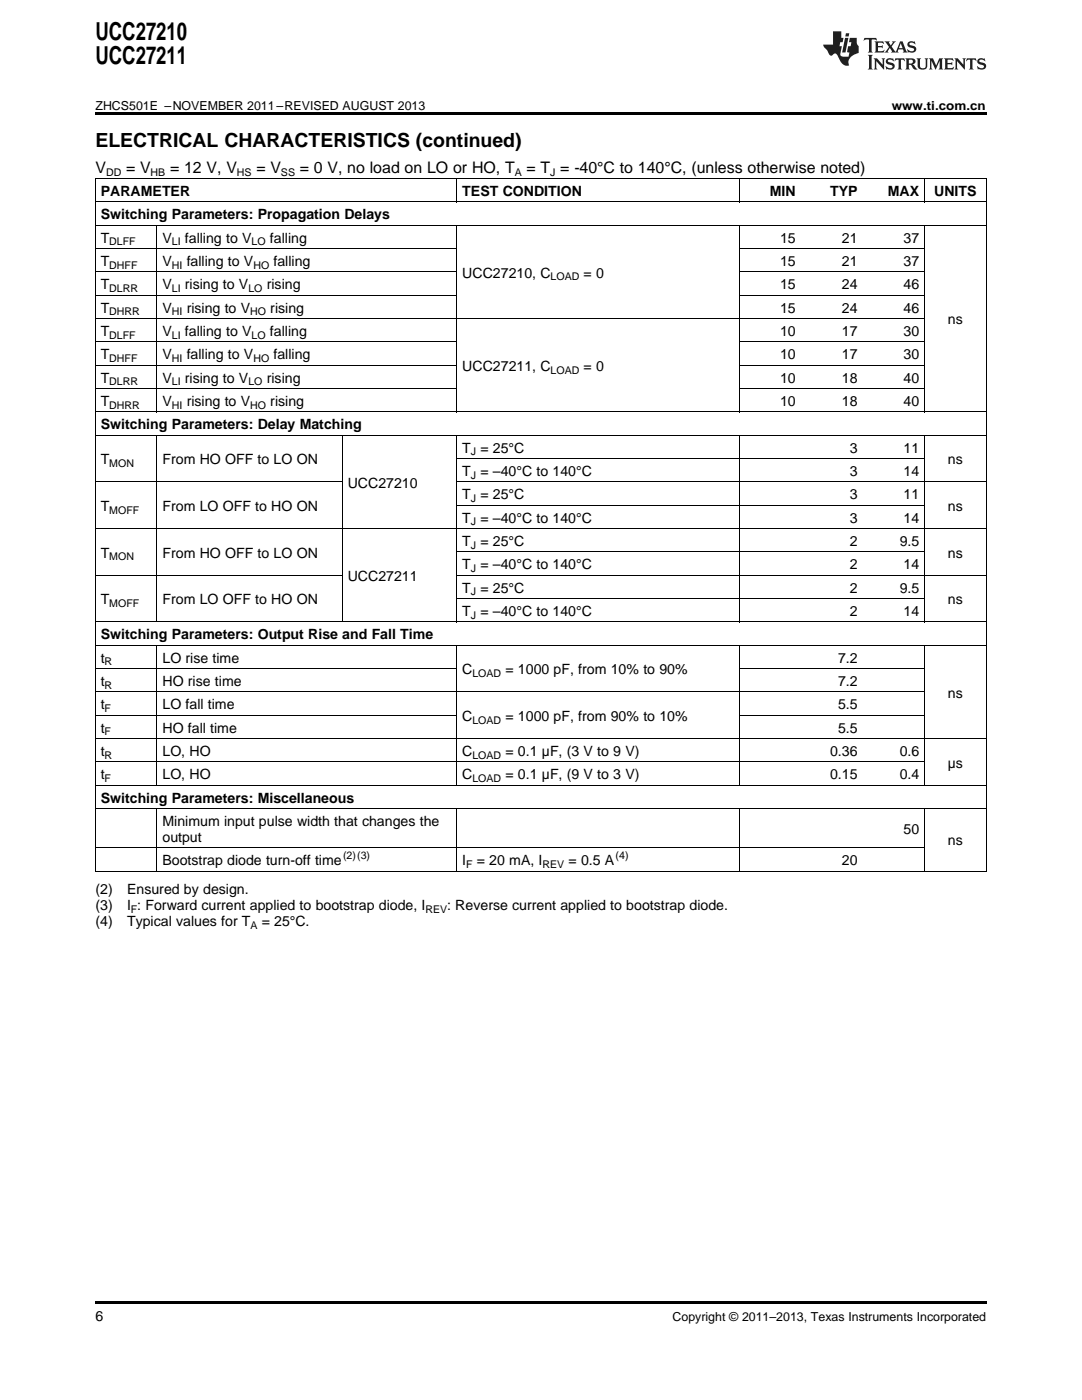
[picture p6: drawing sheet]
<svg xmlns="http://www.w3.org/2000/svg" width="216mm" height="279mm" viewBox="0 0 216 279" stroke-linecap="round" stroke-linejoin="round" font-family="sans-serif">
<defs><g id="words">
<g font-size="4.9">
<text x="19" y="7.9">UCC27210</text>
<text x="19" y="12.8">UCC27211</text>
</g>
<text font-size="3.9" x="19" y="29.3">ELECTRICAL CHARACTERISTICS (continued)</text>
<g font-size="3.2">
<text x="19" y="34.4">V</text>
<text x="25.2" y="34.4">= V</text>
<text x="33.9" y="34.4">= 12 V, V</text>
<text x="51.2" y="34.4">= V</text>
<text x="59.8" y="34.4">= 0 V, no load on LO or HO, T</text>
<text x="105.1" y="34.4">= T = -40°C to 140°C, (unless otherwise noted)</text>
</g>
<g font-size="2.8">
<text x="20.1" y="39.1">PARAMETER</text>
<text x="92.3" y="39.1">TEST CONDITION</text>
<text x="153.6" y="39.1">MIN</text>
<text x="165.6" y="39.1">TYP</text>
<text x="177.2" y="39.1">MAX</text>
<text x="186.4" y="39.1">UNITS</text>
<text x="20.1" y="43.7">Switching Parameters: Propagation Delays</text>
<text x="20.1" y="48.4">T</text>
<text x="20.1" y="53.1">T</text>
<text x="32.4" y="48.4">V</text>
<text x="32.4" y="53.1">V</text>
<text x="36.9" y="48.4">falling to V</text>
<text x="37.3" y="53.1">falling to V</text>
<text x="53.9" y="48.4">falling</text>
<text x="54.6" y="53.1">falling</text>
<text x="155.6" y="48.4">15</text>
<text x="155.6" y="53.1">15</text>
<text x="168" y="48.4">21</text>
<text x="168" y="53.1">21</text>
<text x="180.3" y="48.4">37</text>
<text x="180.3" y="53.1">37</text>
<text x="20.1" y="57.7">T</text>
<text x="32.4" y="57.7">V</text>
<text x="36.9" y="57.7">rising to V</text>
<text x="53.2" y="57.7">rising</text>
<text x="92.3" y="55.4">UCC27210, C</text>
<text x="116.5" y="55.4">= 0</text>
<text x="155.6" y="57.7">15</text>
<text x="168" y="57.7">24</text>
<text x="180.3" y="57.7">46</text>
<text x="20.1" y="62.4">T</text>
<text x="32.4" y="62.4">V</text>
<text x="37.3" y="62.4">rising to V</text>
<text x="53.9" y="62.4">rising</text>
<text x="155.6" y="62.4">15</text>
<text x="168" y="62.4">24</text>
<text x="180.3" y="62.4">46</text>
<text x="189.2" y="64.7">ns</text>
<text x="20.1" y="67">T</text>
<text x="20.1" y="71.7">T</text>
<text x="32.4" y="67">V</text>
<text x="32.4" y="71.7">V</text>
<text x="36.9" y="67">falling to V</text>
<text x="37.3" y="71.7">falling to V</text>
<text x="53.9" y="67">falling</text>
<text x="54.6" y="71.7">falling</text>
<text x="155.6" y="67">10</text>
<text x="155.6" y="71.7">10</text>
<text x="168" y="67">17</text>
<text x="168" y="71.7">17</text>
<text x="180.3" y="67">30</text>
<text x="180.3" y="71.7">30</text>
<text x="20.1" y="76.3">T</text>
<text x="32.4" y="76.3">V</text>
<text x="36.9" y="76.3">rising to V</text>
<text x="53.2" y="76.3">rising</text>
<text x="92.3" y="74">UCC27211, C</text>
<text x="116.5" y="74">= 0</text>
<text x="155.6" y="76.3">10</text>
<text x="168" y="76.3">18</text>
<text x="180.3" y="76.3">40</text>
<text x="20.1" y="81">T</text>
<text x="32.4" y="81">V</text>
<text x="37.3" y="81">rising to V</text>
<text x="53.9" y="81">rising</text>
<text x="155.6" y="81">10</text>
<text x="168" y="81">18</text>
<text x="180.3" y="81">40</text>
<text x="20.1" y="85.7">Switching Parameters: Delay Matching</text>
<text x="20.1" y="92.6">T</text>
<text x="32.4" y="92.6">From HO OFF to LO ON</text>
<text x="92.3" y="90.3">T = 25°C</text>
<text x="92.3" y="95">T = –40°C to 140°C</text>
<text x="169.5" y="90.3">3</text>
<text x="169.5" y="95">3</text>
<text x="180.3" y="90.3">11</text>
<text x="180.3" y="95">14</text>
<text x="189.2" y="92.6">ns</text>
<text x="20.1" y="102">T</text>
<text x="32.4" y="102">From LO OFF to HO ON</text>
<text x="69.4" y="97.3">UCC27210</text>
<text x="92.3" y="99.6">T = 25°C</text>
<text x="169.5" y="99.6">3</text>
<text x="180.3" y="99.6">11</text>
<text x="189.2" y="102">ns</text>
<text x="92.3" y="104.3">T = –40°C to 140°C</text>
<text x="169.5" y="104.3">3</text>
<text x="180.3" y="104.3">14</text>
<text x="20.1" y="111.3">T</text>
<text x="32.4" y="111.3">From HO OFF to LO ON</text>
<text x="92.3" y="108.9">T = 25°C</text>
<text x="92.3" y="113.6">T = –40°C to 140°C</text>
<text x="169.5" y="108.9">2</text>
<text x="169.5" y="113.6">2</text>
<text x="179.5" y="108.9">9.5</text>
<text x="180.3" y="113.6">14</text>
<text x="189.2" y="111.3">ns</text>
<text x="69.4" y="115.9">UCC27211</text>
<text x="92.3" y="118.3">T = 25°C</text>
<text x="169.5" y="118.3">2</text>
<text x="179.5" y="118.3">9.5</text>
<text x="20.1" y="120.6">T</text>
<text x="32.4" y="120.6">From LO OFF to HO ON</text>
<text x="92.3" y="122.9">T = –40°C to 140°C</text>
<text x="169.5" y="122.9">2</text>
<text x="180.3" y="122.9">14</text>
<text x="189.2" y="120.6">ns</text>
<text x="20.1" y="127.6">Switching Parameters: Output Rise and Fall Time</text>
<text x="20.1" y="132.2">t</text>
<text x="20.1" y="136.9">t</text>
<text x="32.4" y="132.2">LO rise time</text>
<text x="32.4" y="136.9">HO rise time</text>
<text x="92.3" y="134.5">C</text>
<text x="100.9" y="134.5">= 1000 pF, from 10% to 90%</text>
<text x="167.2" y="132.2">7.2</text>
<text x="167.2" y="136.9">7.2</text>
<text x="20.1" y="141.5">t</text>
<text x="32.4" y="141.5">LO fall time</text>
<text x="92.3" y="143.9">C</text>
<text x="100.9" y="143.9">= 1000 pF, from 90% to 10%</text>
<text x="167.2" y="141.5">5.5</text>
<text x="189.2" y="139.2">ns</text>
<text x="20.1" y="146.2">t</text>
<text x="32.4" y="146.2">HO fall time</text>
<text x="167.2" y="146.2">5.5</text>
<text x="20.1" y="150.8">t</text>
<text x="20.1" y="155.5">t</text>
<text x="32.4" y="150.8">LO, HO</text>
<text x="32.4" y="155.5">LO, HO</text>
<text x="92.3" y="150.8">C</text>
<text x="92.3" y="155.5">C</text>
<text x="100.9" y="150.8">= 0.1 µF, (3 V to 9 V)</text>
<text x="100.9" y="155.5">= 0.1 µF, (9 V to 3 V)</text>
<text x="165.6" y="150.8">0.36</text>
<text x="165.6" y="155.5">0.15</text>
<text x="179.5" y="150.8">0.6</text>
<text x="179.5" y="155.5">0.4</text>
<text x="189.1" y="153.2">µs</text>
<text x="20.1" y="160.2">Switching Parameters: Miscellaneous</text>
<text x="32.4" y="164.8">Minimum input pulse width that changes the</text>
<text x="32.4" y="168">output</text>
<text x="180.3" y="166.4">50</text>
<text x="32.4" y="172.6">Bootstrap diode turn-off time</text>
<text x="92.3" y="172.6">I</text>
<text x="95.1" y="172.6">= 20 mA, I</text>
<text x="113.5" y="172.6">= 0.5 A</text>
<text x="168" y="172.6">20</text>
<text x="189.2" y="168.7">ns</text>
<text x="19" y="178.5">(2)</text>
<text x="25.4" y="178.5">Ensured by design.</text>
<text x="19" y="181.7">(3)</text>
<text x="19" y="184.9">(4)</text>
<text x="25.4" y="181.7">I : Forward current applied to bootstrap diode, I</text>
<text x="25.4" y="184.9">Typical values for T</text>
<text x="52.2" y="184.9">= 25°C.</text>
<text x="89.2" y="181.7">: Reverse current applied to bootstrap diode.</text>
<text x="19" y="263.6">6</text>
</g>
<g font-size="2.5">
<text x="19" y="21.9">ZHCS501E –NOVEMBER 2011–REVISED AUGUST 2013</text>
<text x="177.9" y="21.9">www.ti.com.cn</text>
<text x="134.2" y="263.6">Copyright © 2011–2013, Texas Instruments Incorporated</text>
</g>
<g font-size="2.1">
<text x="21.2" y="35.1">DD</text>
<text x="30.1" y="35.1">HB</text>
<text x="47.3" y="35.1">HS</text>
<text x="56.1" y="35.1">SS</text>
<text x="102.7" y="35.1">A</text>
<text x="109.8" y="35.1">J</text>
<text x="21.8" y="49">DLFF</text>
<text x="21.8" y="53.6">DHFF</text>
<text x="34.3" y="49">LI</text>
<text x="34.3" y="53.6">HI</text>
<text x="50.2" y="49">LO</text>
<text x="50.6" y="53.6">HO</text>
<text x="21.8" y="58.3">DLRR</text>
<text x="34.3" y="58.3">LI</text>
<text x="49.6" y="58.3">LO</text>
<text x="109.9" y="56">LOAD</text>
<text x="21.8" y="62.9">DHRR</text>
<text x="34.3" y="62.9">HI</text>
<text x="49.9" y="62.9">HO</text>
<text x="21.8" y="67.6">DLFF</text>
<text x="34.3" y="67.6">LI</text>
<text x="50.2" y="67.6">LO</text>
<text x="21.8" y="72.2">DHFF</text>
<text x="21.8" y="76.9">DLRR</text>
<text x="34.3" y="72.2">HI</text>
<text x="34.3" y="76.9">LI</text>
<text x="49.6" y="76.9">LO</text>
<text x="50.6" y="72.2">HO</text>
<text x="109.9" y="74.6">LOAD</text>
<text x="21.8" y="81.6">DHRR</text>
<text x="34.3" y="81.6">HI</text>
<text x="49.9" y="81.6">HO</text>
<text x="21.8" y="93.2">MON</text>
<text x="93.9" y="90.9">J</text>
<text x="93.9" y="95.5">J</text>
<text x="93.9" y="100.2">J</text>
<text x="21.8" y="102.5">MOFF</text>
<text x="93.9" y="104.8">J</text>
<text x="21.8" y="111.8">MON</text>
<text x="93.9" y="109.5">J</text>
<text x="93.9" y="114.2">J</text>
<text x="93.9" y="118.8">J</text>
<text x="21.8" y="121.1">MOFF</text>
<text x="93.9" y="123.5">J</text>
<text x="20.9" y="132.8">R</text>
<text x="20.9" y="137.4">R</text>
<text x="94.3" y="135.1">LOAD</text>
<text x="20.9" y="142.1">F</text>
<text x="20.9" y="146.8">F</text>
<text x="94.3" y="144.4">LOAD</text>
<text x="20.9" y="151.4">R</text>
<text x="94.3" y="151.4">LOAD</text>
<text x="20.9" y="156.1">F</text>
<text x="94.3" y="156.1">LOAD</text>
<text x="68.4" y="171.5">(2)(3)</text>
<text x="93" y="173.2">F</text>
<text x="108.3" y="173.2">REV</text>
<text x="122.8" y="171.5">(4)</text>
<text x="26.1" y="182.2">F</text>
<text x="50" y="185.4">A</text>
<text x="84.9" y="182.2">REV</text>
</g>
</g></defs>
<path d="M19 22.5h177.8v.5h-177.8zM19 259.7h177.8v.5h-177.8z" fill="#000"/>
<g fill="none" stroke="#000" stroke-width=".2">
<path d="M19 35.6h177.8M19.1 35.7v138.2M91.1 35.7v4.7M147.5 35.7v4.7M184.4 35.7v4.7M196.8 35.7v138.2M19 58.9h72.2M19 54.3h72.2M19 49.6h72.2M19 45h177.8M19 40.3h177.8M31.3 45v37.3"/>
<path d="M91.1 45v37.3M147.5 45v37.3M147.5 58.9h37M147.5 54.3h37M147.5 49.6h37M184.4 45v37.3M19 77.6h72.2M19 72.9h72.2M19 68.2h72.2M19 63.6h165.5M147.5 77.6h37M147.5 72.9h37"/>
<path d="M147.5 68.2h37M19 96.2h49.3M19 86.9h177.8M19 82.2h177.8M31.3 86.9v37.3M68.3 86.9v37.3M91.1 86.9v37.3M91.2 96.2h105.6M91.2 91.5h93.3M147.5 86.9v37.3M184.4 86.9v37.3M19 114.8h49.3"/>
<path d="M19 105.5h177.8M91.2 119.5h93.3M91.2 114.8h105.6M91.2 110.2h93.3M91.2 100.8h93.3M19 138.1h165.5M19 133.4h72.2M19 128.8h177.8M19 124.1h177.8M31.3 128.8v28M91.1 128.8v28M147.5 128.8v28"/>
<path d="M147.5 133.4h37M184.4 128.8v28M19 156.7h177.8M19 152.1h165.5M19 147.4h177.8M19 142.8h72.2M147.5 142.8h37M19 173.9h177.8M19 169.2h165.5M19 161.4h177.8M31.3 161.4v12.5M91.1 161.4v12.5"/>
<path d="M147.5 161.4v12.5M184.4 161.4v12.5"/>
</g>
<g fill="#231f20">
<path d="M172.5 7.6l-.1 .5 .4-.2h.6v.1v2.1l-.2 .4h.9l-.2-.4v-2.1l.1-.1h.5l.5 .2-.2-.5zM174.5 8.3l.2 .3v1.5l-.2 .4h1.8l.2-.6a1.04 1.04 0 0 1-1.3 .2v-.7h.6l.3 .2v-.6l-.3 .2h-.6v-.6l.8-.1 .4 .3-.2-.5zM176.5 8.3l.9 1.1-.9 1.1h.8l-.2-.2 .4-.7 .5 .7-.2 .2h1.5l-.2-.2 .2-.4h.9l.1 .4-.2 .2h1l-.3-.3-.7-1.9h-.5l-.9 2-.8-1 .9-1h-.8l.1 .3-.4 .5-.3-.6 .1-.2zM179.7 8.6l.4 1h-.7zM181.3 8.4a.63 .63 0 0 0-.2 .7 .63 .63 0 0 0 .6 .4l.6 .2 .1 .2a.75 .75 0 0 1-.7 .4 .75 .75 0 0 1-.6-.5l.1 .7 .1-.1a1.11 1.11 0 0 0 1.5-.6 1.13 1.13 0 0 0-1.2-.8l-.1-.4a1.04 1.04 0 0 1 1.2 .2l-.2-.5-.2 .1-.4-.2zM173.2 10.9l.2 .4v2.2l-.2 .4h1l-.3-.4v-2.2l.3-.4zM174.3 11.6l.3 .4v1.5l-.3 .4h.8l-.2-.4v-1.3l1.5 1.7v-1.9l.2-.4h-.7l.2 .4v.9l-1.1-1.3zM177 11.8a.62 .62 0 0 0-.2 .7 .62 .62 0 0 0 .6 .4l.6 .1 .1 .3a.76 .76 0 0 1-.7 .3 .76 .76 0 0 1-.7-.4l.2 .7 .1-.1a1.11 1.11 0 0 0 1.5-.6 1.13 1.13 0 0 0-1.2-.8l-.1-.4a1.04 1.04 0 0 1 1.2 .2l-.2-.6-.2 .1-.5-.1zM178.7 11.6l-.2 .6a.61 .61 0 0 1 .8-.3v1.6l-.2 .4h.9l-.2-.4v-1.6a.63 .63 0 0 1 .7 .3l-.1-.6zM180.6 11.6l.3 .4v1.5l-.3 .4h1l-.2-.2-.1-.8 .6 .2a.76 .76 0 0 0 1.2 .7l-1-1a.58 .58 0 0 0 .6-.5 .58 .58 0 0 0-.5-.6zM181.4 11.9h.1a.45 .45 0 0 1 .5 .1 .45 .45 0 0 1 .1 .5l-.8 .2zM182.9 11.6l.2 .2a2.17 2.17 0 0 0 .3 1.9 .99 .99 0 0 0 1.6-.6v-1.1l.2-.4h-.7l.2 .2a1.92 1.92 0 0 1-.2 1.8 .6 .6 0 0 1-.9-.5v-1.1l.2-.4zM185.4 11.6l.2 .4v1.5l-.2 .4h.7l-.2-.4v-1.4l.8 1.8 .8-1.8v1.4l-.2 .4h.9l-.2-.4v-1.5l.2-.4h-.8l-.6 1.5-.6-1.5zM188.4 11.6l.2 .4v1.5l-.2 .4h1.8l.1-.6a1.04 1.04 0 0 1-1.2 .1v-.6h.5l.4 .2v-.6l-.4 .2h-.5v-.7h.8l.3 .3-.1-.6zM190.5 11.6l.2 .4v1.5l-.2 .4h.7l-.2-.4v-1.3l1.5 1.7v-1.9l.2-.4h-.7l.2 .4v.9l-1.1-1.3zM192.9 11.6l-.1 .6a.61 .61 0 0 1 .7-.3l.1 1.6-.3 .4h1l-.3-.4 .1-1.6a.63 .63 0 0 1 .7 .3l-.1-.6zM195.2 11.8a.62 .62 0 0 0-.2 .7 .62 .62 0 0 0 .6 .4l.6 .1 .1 .3a.76 .76 0 0 1-.7 .3 .76 .76 0 0 1-.6-.4l.1 .7 .1-.1a1.11 1.11 0 0 0 1.6-.6 1.13 1.13 0 0 0-1.3-.8l-.1-.4a1.04 1.04 0 0 1 1.2 .2l-.1-.6-.2 .1-.5-.1z"/>
<path d="M166.2 6.3v2.6h-1.9v.4l.8 .9a.91 .91 0 0 0 1 .8 .56 .56 0 0 1 .5-.3 .56 .56 0 0 1 .5 .3l.4 .8a1.53 1.53 0 0 0 1.9 1.2 1.54 1.54 0 0 1 1-2.1l.9-.3v-1.4a1.52 1.52 0 0 1-.4-1.6h-1.3l-.2 .8h.5l-.2 .8h-.5l-.1 1v.2l.4 .1-.2 .8a1.93 1.93 0 0 1-1.6-.3l.3-1.8h-.5l.2-.8h.4l.2-.8h-.4v-1.3zM168.6 7.6l-.6 2.9h.7l.6-2.9zM168.8 6.6l-.1 .7h.6l.2-.7z"/>
</g>
<use href="#words"/>
</svg>
